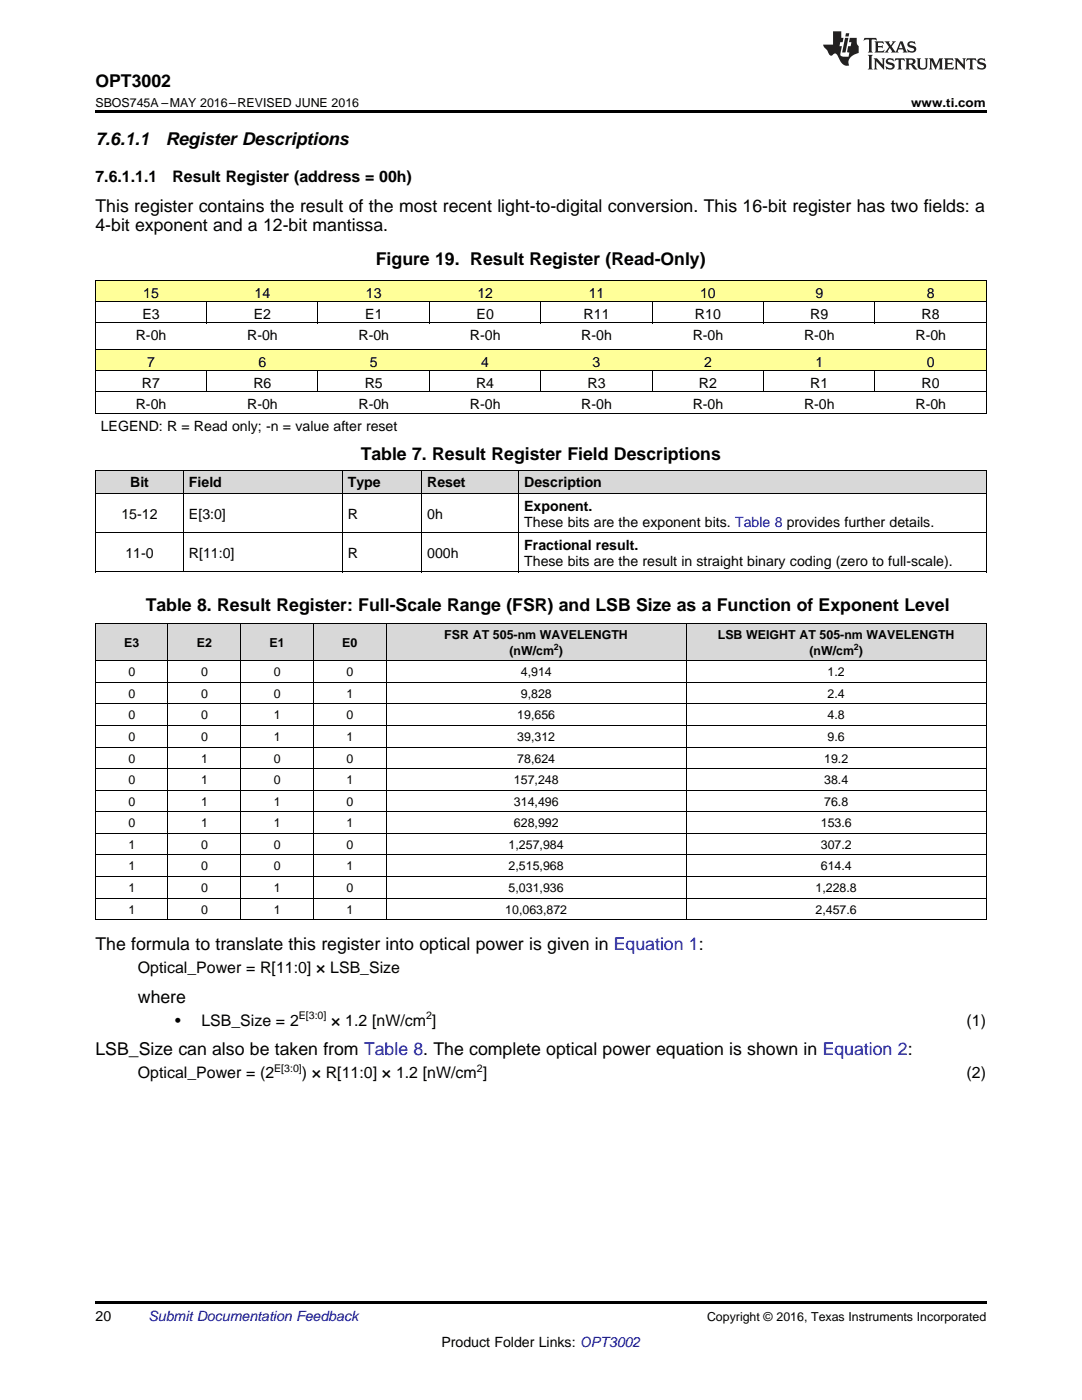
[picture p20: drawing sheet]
<svg xmlns="http://www.w3.org/2000/svg" width="216mm" height="279mm" viewBox="0 0 216 279" stroke-linecap="round" stroke-linejoin="round" font-family="sans-serif">
<defs><g id="words">
<g font-size="3.5">
<text x="19" y="17.3">OPT3002</text>
<text x="19" y="28.9">7.6.1.1</text>
<text x="33.1" y="28.9">Register Descriptions</text>
<text x="19" y="42.3">This register contains the result of the most recent light-to-digital conversion. This 16-bit register has two fields: a</text>
<text x="19" y="46.1">4-bit exponent and a 12-bit mantissa.</text>
<text x="75" y="52.8">Figure 19. Result Register (Read-Only)</text>
<text x="72" y="91.8">Table 7. Result Register Field Descriptions</text>
<text x="29.1" y="121.9">Table 8. Result Register: Full-Scale Range (FSR) and LSB Size as a Function of Exponent Level</text>
<text x="19" y="189.5">The formula to translate this register into optical power is given in Equation 1:</text>
<text x="27.5" y="200.1">where</text>
<text x="19" y="210.6">LSB_Size can also be taken from Table 8. The complete optical power equation is shown in Equation 2:</text>
</g>
<g font-size="3.2">
<text x="19" y="36.3">7.6.1.1.1</text>
<text x="34.4" y="36.3">Result Register (address = 00h)</text>
<text x="27.5" y="194.1">Optical_Power = R[11:0] × LSB_Size</text>
<text x="34.9" y="204.7">•</text>
<text x="40.2" y="204.7">LSB_Size = 2</text>
<text x="66.1" y="204.7">× 1.2 [nW/cm ]</text>
<text x="192.9" y="204.7">(1)</text>
<text x="27.5" y="215.2">Optical_Power = (2</text>
<text x="60.2" y="215.2">) × R[11:0] × 1.2 [nW/cm ]</text>
<text x="192.9" y="215.2">(2)</text>
</g>
<g font-size="2.8">
<text x="28.6" y="59.4">15</text>
<text x="50.8" y="59.4">14</text>
<text x="73" y="59.4">13</text>
<text x="95.2" y="59.4">12</text>
<text x="117.5" y="59.4">11</text>
<text x="139.7" y="59.4">10</text>
<text x="162.7" y="59.4">9</text>
<text x="184.9" y="59.4">8</text>
<text x="28.4" y="63.6">E3</text>
<text x="50.7" y="63.6">E2</text>
<text x="72.9" y="63.6">E1</text>
<text x="95.1" y="63.6">E0</text>
<text x="116.5" y="63.6">R11</text>
<text x="138.7" y="63.6">R10</text>
<text x="161.7" y="63.6">R9</text>
<text x="183.9" y="63.6">R8</text>
<text x="27.1" y="67.9">R-0h</text>
<text x="49.3" y="67.9">R-0h</text>
<text x="71.5" y="67.9">R-0h</text>
<text x="93.8" y="67.9">R-0h</text>
<text x="116" y="67.9">R-0h</text>
<text x="138.2" y="67.9">R-0h</text>
<text x="160.4" y="67.9">R-0h</text>
<text x="182.7" y="67.9">R-0h</text>
<text x="28.3" y="77.4">R7</text>
<text x="29.4" y="73.2">7</text>
<text x="50.6" y="77.4">R6</text>
<text x="51.6" y="73.2">6</text>
<text x="72.8" y="77.4">R5</text>
<text x="73.8" y="73.2">5</text>
<text x="95" y="77.4">R4</text>
<text x="96" y="73.2">4</text>
<text x="117.2" y="77.4">R3</text>
<text x="118.3" y="73.2">3</text>
<text x="139.5" y="77.4">R2</text>
<text x="140.5" y="73.2">2</text>
<text x="161.7" y="77.4">R1</text>
<text x="162.7" y="73.2">1</text>
<text x="183.9" y="77.4">R0</text>
<text x="184.9" y="73.2">0</text>
<text x="27.1" y="81.6">R-0h</text>
<text x="49.3" y="81.6">R-0h</text>
<text x="71.5" y="81.6">R-0h</text>
<text x="93.8" y="81.6">R-0h</text>
<text x="116" y="81.6">R-0h</text>
<text x="138.2" y="81.6">R-0h</text>
<text x="160.4" y="81.6">R-0h</text>
<text x="182.7" y="81.6">R-0h</text>
<text x="20.1" y="86.1">LEGEND: R = Read only; -n = value after reset</text>
<text x="26" y="97.3">Bit</text>
<text x="37.7" y="97.3">Field</text>
<text x="69.4" y="97.3">Type</text>
<text x="85.2" y="97.3">Reset</text>
<text x="104.6" y="97.3">Description</text>
<text x="104.6" y="101.9">Exponent.</text>
<text x="24.2" y="103.5">15-12</text>
<text x="37.7" y="103.5">E[3:0]</text>
<text x="69.4" y="103.5">R</text>
<text x="85.2" y="103.5">0h</text>
<text x="104.6" y="105.1">These bits are the exponent bits. Table 8 provides further details.</text>
<text x="25" y="111.3">11-0</text>
<text x="37.7" y="111.3">R[11:0]</text>
<text x="69.4" y="111.3">R</text>
<text x="85.2" y="111.3">000h</text>
<text x="104.6" y="109.7">Fractional result.</text>
<text x="104.6" y="112.9">These bits are the result in straight binary coding (zero to full-scale).</text>
<text x="19" y="263.6">20</text>
<text x="88.1" y="268.9">Product Folder Links: OPT3002</text>
</g>
<text font-size="2.8" fill="#0000c8" x="29.6" y="263.6">Submit Documentation Feedback</text>
<g font-size="2.5">
<text x="19" y="21.4">SBOS745A –MAY 2016–REVISED JUNE 2016</text>
<text x="181.8" y="21.4">www.ti.com</text>
<text x="24.8" y="129.1">E3</text>
<text x="39.3" y="129.1">E2</text>
<text x="53.8" y="129.1">E1</text>
<text x="68.3" y="129.1">E0</text>
<text x="88.7" y="127.5">FSR AT 505-nm WAVELENGTH</text>
<text x="101.6" y="130.7">(nW/cm )</text>
<text x="143.2" y="127.5">LSB WEIGHT AT 505-nm WAVELENGTH</text>
<text x="161.5" y="130.7">(nW/cm )</text>
<text x="25.6" y="135">0</text>
<text x="40.1" y="135">0</text>
<text x="54.6" y="135">0</text>
<text x="69.1" y="135">0</text>
<text x="103.9" y="135">4,914</text>
<text x="165.1" y="135">1.2</text>
<text x="25.6" y="139.3">0</text>
<text x="25.6" y="143.6">0</text>
<text x="40.1" y="139.3">0</text>
<text x="40.1" y="143.6">0</text>
<text x="54.6" y="139.3">0</text>
<text x="54.6" y="143.6">1</text>
<text x="69.1" y="139.3">1</text>
<text x="69.1" y="143.6">0</text>
<text x="103.2" y="143.6">19,656</text>
<text x="103.9" y="139.3">9,828</text>
<text x="165.1" y="139.3">2.4</text>
<text x="165.1" y="143.6">4.8</text>
<text x="25.6" y="147.9">0</text>
<text x="40.1" y="147.9">0</text>
<text x="54.6" y="147.9">1</text>
<text x="69.1" y="147.9">1</text>
<text x="103.2" y="147.9">39,312</text>
<text x="165.1" y="147.9">9.6</text>
<text x="25.6" y="152.2">0</text>
<text x="40.1" y="152.2">1</text>
<text x="54.6" y="152.2">0</text>
<text x="69.1" y="152.2">0</text>
<text x="103.2" y="152.2">78,624</text>
<text x="164.5" y="152.2">19.2</text>
<text x="25.6" y="156.5">0</text>
<text x="25.6" y="160.8">0</text>
<text x="40.1" y="156.5">1</text>
<text x="40.1" y="160.8">1</text>
<text x="54.6" y="156.5">0</text>
<text x="54.6" y="160.8">1</text>
<text x="69.1" y="156.5">1</text>
<text x="69.1" y="160.8">0</text>
<text x="102.6" y="156.5">157,248</text>
<text x="102.6" y="160.8">314,496</text>
<text x="164.5" y="156.5">38.4</text>
<text x="164.5" y="160.8">76.8</text>
<text x="25.6" y="165.1">0</text>
<text x="40.1" y="165.1">1</text>
<text x="54.6" y="165.1">1</text>
<text x="69.1" y="165.1">1</text>
<text x="102.6" y="165.1">628,992</text>
<text x="163.8" y="165.1">153.6</text>
<text x="25.6" y="169.4">1</text>
<text x="25.6" y="173.7">1</text>
<text x="40.1" y="169.4">0</text>
<text x="40.1" y="173.7">0</text>
<text x="54.6" y="169.4">0</text>
<text x="54.6" y="173.7">0</text>
<text x="69.1" y="169.4">0</text>
<text x="69.1" y="173.7">1</text>
<text x="101.5" y="169.4">1,257,984</text>
<text x="101.5" y="173.7">2,515,968</text>
<text x="163.8" y="169.4">307.2</text>
<text x="163.8" y="173.7">614.4</text>
<text x="25.6" y="178">1</text>
<text x="40.1" y="178">0</text>
<text x="54.6" y="178">1</text>
<text x="69.1" y="178">0</text>
<text x="101.5" y="178">5,031,936</text>
<text x="162.7" y="178">1,228.8</text>
<text x="25.6" y="182.3">1</text>
<text x="40.1" y="182.3">0</text>
<text x="54.6" y="182.3">1</text>
<text x="69.1" y="182.3">1</text>
<text x="100.8" y="182.3">10,063,872</text>
<text x="162.7" y="182.3">2,457.6</text>
<text x="141.1" y="263.6">Copyright © 2016, Texas Instruments Incorporated</text>
</g>
<g font-size="2.1">
<text x="59.6" y="203.4">E[3:0]</text>
<text x="85" y="203.4">2</text>
<text x="54.7" y="214">E[3:0]</text>
<text x="95.1" y="214">2</text>
</g>
<g font-size="1.8">
<text x="110.5" y="129.7">2</text>
<text x="170.4" y="129.7">2</text>
</g>
</g></defs>
<g fill="#d8d8d8">
<path d="M19 124.5h14.5v7.4h-14.5z"/>
<path d="M33.5 124.5h14.5v7.4h-14.5z"/>
<path d="M48 124.5h14.6v7.4h-14.6z"/>
<path d="M62.6 124.5h14.5v7.4h-14.5z"/>
<path d="M77.1 124.5h59.8v7.4h-59.8z"/>
<path d="M136.9 124.5h59.9v7.4h-59.9z"/>
<path d="M19 93.9h17.7v4.6h-17.7z"/>
<path d="M36.7 93.9h31.6v4.6h-31.6z"/>
<path d="M68.3 93.9h15.9v4.6h-15.9z"/>
<path d="M84.2 93.9h19.3v4.6h-19.3z"/>
<path d="M103.5 93.9h93.3v4.6h-93.3z"/>
</g>
<g fill="#ff9">
<path d="M19 69.8h22.3v4.2h-22.3z"/>
<path d="M41.3 69.8h22.2v4.2h-22.2z"/>
<path d="M63.5 69.8h22.2v4.2h-22.2z"/>
<path d="M85.7 69.8h22.2v4.2h-22.2z"/>
<path d="M107.9 69.8h22.3v4.2h-22.3z"/>
<path d="M130.2 69.8h22.2v4.2h-22.2z"/>
<path d="M152.4 69.8h22.2v4.2h-22.2z"/>
<path d="M174.6 69.8h22.2v4.2h-22.2z"/>
<path d="M19 56h22.3v4.3h-22.3z"/>
<path d="M41.3 56h22.2v4.3h-22.2z"/>
<path d="M63.5 56h22.2v4.3h-22.2z"/>
<path d="M85.7 56h22.2v4.3h-22.2z"/>
<path d="M107.9 56h22.3v4.3h-22.3z"/>
<path d="M130.2 56h22.2v4.3h-22.2z"/>
<path d="M152.4 56h22.2v4.3h-22.2z"/>
<path d="M174.6 56h22.2v4.3h-22.2z"/>
</g>
<g fill="#000">
<path d="M19 22h177.8v.5h-177.8zM19 68.7h.2v1.1h-.2zM196.7 68.7h.1v1.1h-.1zM19 114.2h.2zM68.2 114.2h.1zM84.1 114.2h.1zM103.4 114.2h.1zM196.7 114.2h.1zM19 183.6h.2zM47.9 183.6h.1zM62.5 183.6h.1zM77 183.6h.1z"/>
<path d="M136.8 183.6h.1zM196.7 183.6h.1zM19 259.7h177.8v.5h-177.8z"/>
</g>
<g fill="none" stroke="#000" stroke-width=".2">
<path d="M19 56h177.8M19.1 56v12.7M196.8 56v12.7M19 78.2h177.8M19 74h177.8M19 69.7h177.8M19 64.4h177.8M19 60.2h177.8M19.1 69.8v12.7M41.2 60.3v4.2M41.2 74v4.2M63.4 60.3v4.2"/>
<path d="M63.4 74v4.2M85.7 60.3v4.2M85.7 74v4.2M107.9 60.3v4.2M107.9 74v4.2M130.1 60.3v4.2M130.1 74v4.2M152.3 60.3v4.2M152.3 74v4.2M174.6 60.3v4.2M174.6 74v4.2M196.8 69.8v12.7"/>
<path d="M19 98.5h177.8M19 93.8h177.8M19 82.4h177.8M19.1 93.8v20.4M36.6 93.8v20.4M68.3 93.8v20.4M84.1 93.8v20.4M103.5 93.8v20.4M196.8 93.8v20.4M19 114.1h177.8M19 106.3h177.8M19 136.2h177.8"/>
<path d="M19 131.9h177.8M19 124.4h177.8M19.1 124.4v59.2M33.5 124.4v59.2M48 124.4v59.2M62.5 124.4v59.2M77 124.4v59.2M136.9 124.4v59.2M196.8 124.4v59.2M19 157.7h177.8M19 153.4h177.8M19 149.1h177.8"/>
<path d="M19 144.8h177.8M19 140.5h177.8M19 179.2h177.8M19 174.9h177.8M19 170.6h177.8M19 166.3h177.8M19 162h177.8M19 183.5h177.8"/>
</g>
<g fill="#231f20">
<path d="M172.5 7.6l-.1 .5 .4-.2h.6v.1v2.1l-.2 .4h.9l-.2-.4v-2.1l.1-.1h.5l.5 .2-.2-.5zM174.5 8.3l.2 .3v1.5l-.2 .4h1.8l.2-.6a1.04 1.04 0 0 1-1.3 .2v-.7h.6l.3 .2v-.6l-.3 .2h-.6v-.6l.8-.1 .4 .3-.2-.5zM176.5 8.3l.9 1.1-.9 1.1h.8l-.2-.2 .4-.7 .5 .7-.2 .2h1.5l-.2-.2 .2-.4h.9l.1 .4-.2 .2h1l-.3-.3-.7-1.9h-.5l-.9 2-.8-1 .9-1h-.8l.1 .3-.4 .5-.3-.6 .1-.2zM179.7 8.6l.4 1h-.7zM181.3 8.4a.63 .63 0 0 0-.2 .7 .63 .63 0 0 0 .6 .4l.6 .2 .1 .2a.75 .75 0 0 1-.7 .4 .75 .75 0 0 1-.6-.5l.1 .7 .1-.1a1.11 1.11 0 0 0 1.5-.6 1.13 1.13 0 0 0-1.2-.8l-.1-.4a1.04 1.04 0 0 1 1.2 .2l-.2-.5-.2 .1-.4-.2zM173.2 10.9l.2 .4v2.2l-.2 .4h1l-.3-.4v-2.2l.3-.4zM174.3 11.6l.3 .4v1.5l-.3 .4h.8l-.2-.4v-1.3l1.5 1.7v-1.9l.2-.4h-.7l.2 .4v.9l-1.1-1.3zM177 11.8a.62 .62 0 0 0-.2 .7 .62 .62 0 0 0 .6 .4l.6 .1 .1 .3a.76 .76 0 0 1-.7 .3 .76 .76 0 0 1-.7-.4l.2 .7 .1-.1a1.11 1.11 0 0 0 1.5-.6 1.13 1.13 0 0 0-1.2-.8l-.1-.4a1.04 1.04 0 0 1 1.2 .2l-.2-.6-.2 .1-.5-.1zM178.7 11.6l-.2 .6a.61 .61 0 0 1 .8-.3v1.6l-.2 .4h.9l-.2-.4v-1.6a.63 .63 0 0 1 .7 .3l-.1-.6zM180.6 11.6l.3 .4v1.5l-.3 .4h1l-.2-.2-.1-.8 .6 .2a.76 .76 0 0 0 1.2 .7l-1-1a.58 .58 0 0 0 .6-.5 .58 .58 0 0 0-.5-.6zM181.4 11.9h.1a.45 .45 0 0 1 .5 .1 .45 .45 0 0 1 .1 .5l-.8 .2zM182.9 11.6l.2 .2a2.17 2.17 0 0 0 .3 1.9 .99 .99 0 0 0 1.6-.6v-1.1l.2-.4h-.7l.2 .2a1.92 1.92 0 0 1-.2 1.8 .6 .6 0 0 1-.9-.5v-1.1l.2-.4zM185.4 11.6l.2 .4v1.5l-.2 .4h.7l-.2-.4v-1.4l.8 1.8 .8-1.8v1.4l-.2 .4h.9l-.2-.4v-1.5l.2-.4h-.8l-.6 1.5-.6-1.5zM188.4 11.6l.2 .4v1.5l-.2 .4h1.8l.1-.6a1.04 1.04 0 0 1-1.2 .1v-.6h.5l.4 .2v-.6l-.4 .2h-.5v-.7h.8l.3 .3-.1-.6zM190.5 11.6l.2 .4v1.5l-.2 .4h.7l-.2-.4v-1.3l1.5 1.7v-1.9l.2-.4h-.7l.2 .4v.9l-1.1-1.3zM192.9 11.6l-.1 .6a.61 .61 0 0 1 .7-.3l.1 1.6-.3 .4h1l-.3-.4 .1-1.6a.63 .63 0 0 1 .7 .3l-.1-.6zM195.2 11.8a.62 .62 0 0 0-.2 .7 .62 .62 0 0 0 .6 .4l.6 .1 .1 .3a.76 .76 0 0 1-.7 .3 .76 .76 0 0 1-.6-.4l.1 .7 .1-.1a1.11 1.11 0 0 0 1.6-.6 1.13 1.13 0 0 0-1.3-.8l-.1-.4a1.04 1.04 0 0 1 1.2 .2l-.1-.6-.2 .1-.5-.1z"/>
<path d="M166.2 6.3v2.6h-1.9v.4l.8 .9a.91 .91 0 0 0 1 .8 .56 .56 0 0 1 .5-.3 .56 .56 0 0 1 .5 .3l.4 .8a1.53 1.53 0 0 0 1.9 1.2 1.54 1.54 0 0 1 1-2.1l.9-.3v-1.4a1.52 1.52 0 0 1-.4-1.6h-1.3l-.2 .8h.5l-.2 .8h-.5l-.1 1v.2l.4 .1-.2 .8a1.93 1.93 0 0 1-1.6-.3l.3-1.8h-.5l.2-.8h.4l.2-.8h-.4v-1.3zM168.6 7.6l-.6 2.9h.7l.6-2.9zM168.8 6.6l-.1 .7h.6l.2-.7z"/>
</g>
<use href="#words"/>
</svg>
